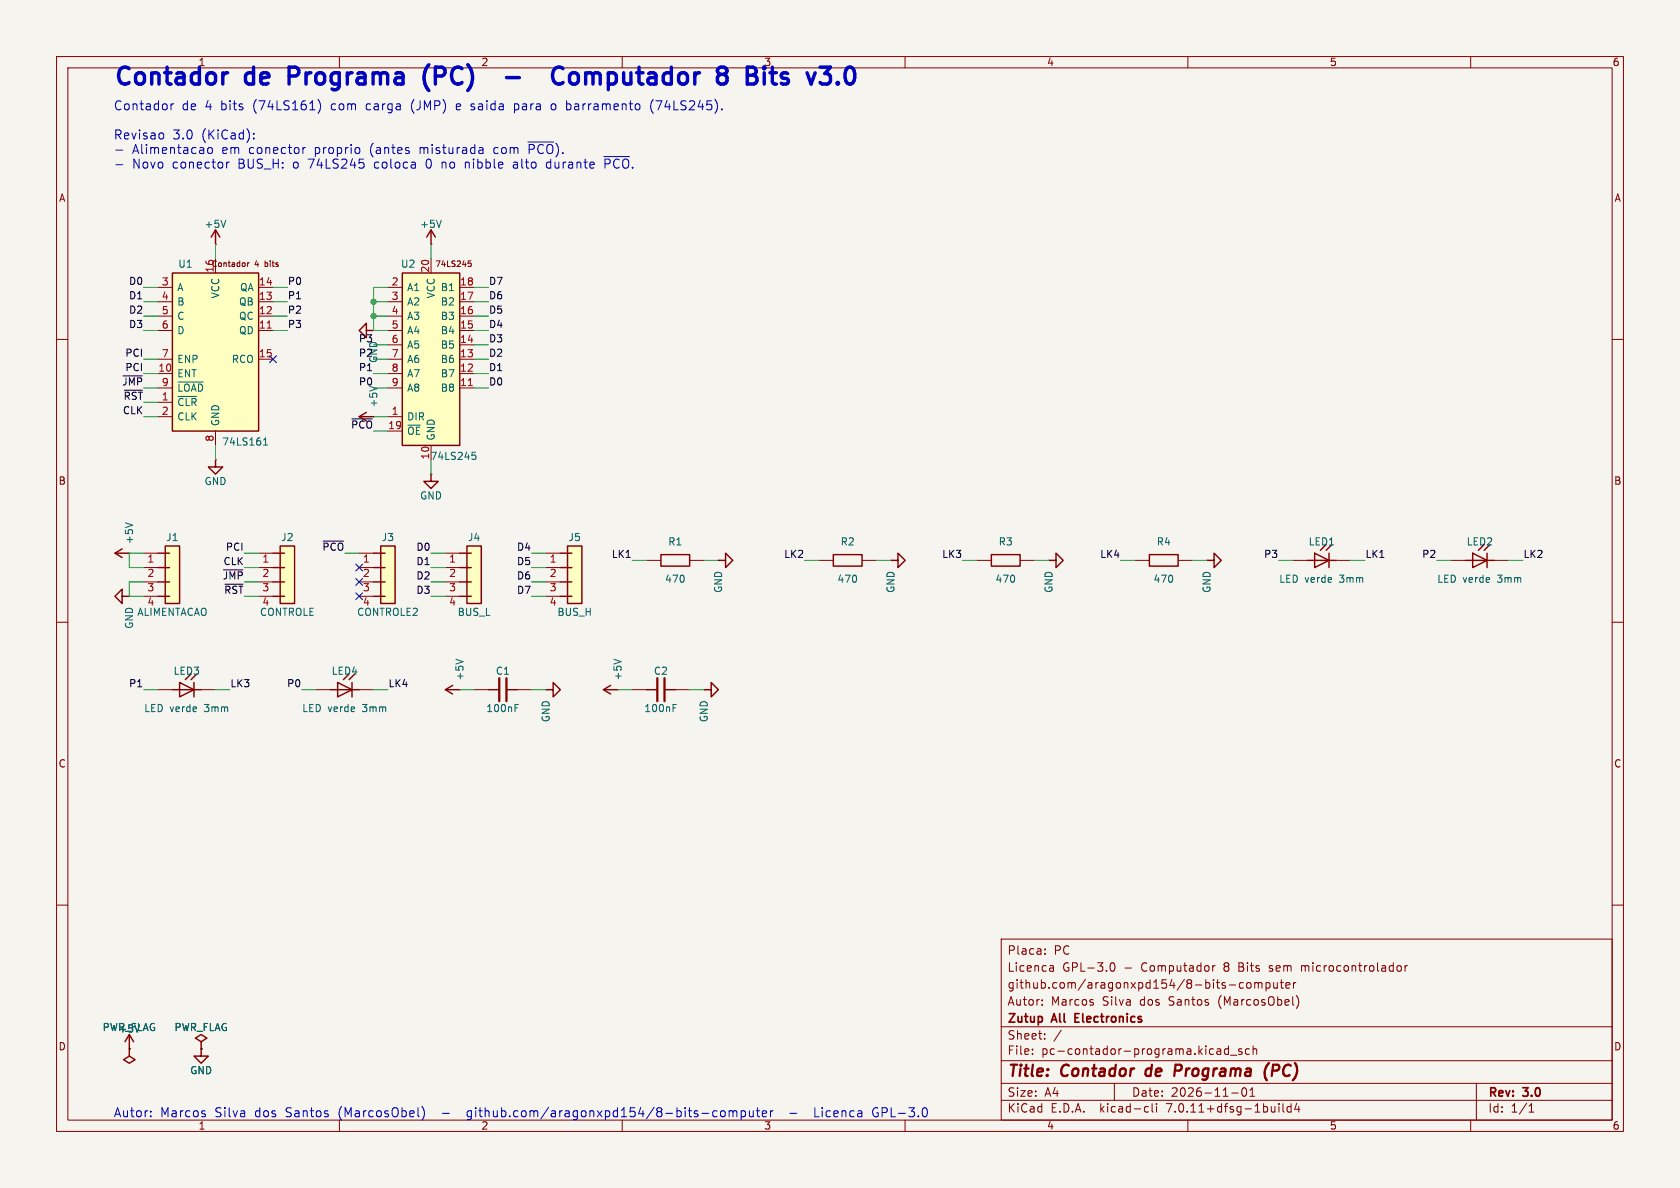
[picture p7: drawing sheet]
(kicad_sch (version 20230121) (generator eeschema)
(paper "A4")
(title_block
(title "Contador de Programa (PC)")
(date "2026-11-01")
(rev "3.0")
(company "Zutup All Electronics")
(comment 1 "Autor: Marcos Silva dos Santos (MarcosObel)")
(comment 2 "github.com/aragonxpd154/8-bits-computer")
(comment 3 "Licenca GPL-3.0 - Computador 8 Bits sem microcontrolador")
(comment 4 "Placa: PC"))
(lib_symbols
 (symbol "computador8bits:+5V" (power) (pin_numbers hide) (pin_names (offset 0) hide) (in_bom yes) (on_board yes) (property "Reference" "#PWR" (at 0 0 0) (effects (font (size 1.27 1.27)) hide)) (property "Value" "+5V" (at 0 3.556 0) (effects (font (size 1.27 1.27)))) (property "Footprint" "" (at 0 0 0) (effects (font (size 1.27 1.27)) hide)) (property "Datasheet" "" (at 0 0 0) (effects (font (size 1.27 1.27)) hide)) (symbol "+5V_0_1" (polyline (pts (xy -0.762 1.27) (xy 0 2.54) (xy 0.762 1.27)) (stroke (width 0.254) (type default)) (fill (type none))) (polyline (pts (xy 0 0) (xy 0 2.54)) (stroke (width 0.254) (type default)) (fill (type none)))) (symbol "+5V_1_1" (pin power_in line (at 0 0 90) (length 0) (name "+5V" (effects (font (size 1.27 1.27)) hide)) (number "1" (effects (font (size 1.27 1.27)))))) )
 (symbol "computador8bits:74LS161" (pin_names (offset 0.762)) (in_bom yes) (on_board yes) (property "Reference" "U" (at -5.31 16.84 0) (effects (font (size 1.27 1.27)))) (property "Value" "74LS161" (at 5.31 -14.6 0) (effects (font (size 1.27 1.27)))) (property "Footprint" "Package_DIP:DIP-16_W7.62mm_LongPads" (at 0 0 0) (effects (font (size 1.27 1.27)) hide)) (property "Datasheet" "" (at 0 0 0) (effects (font (size 1.27 1.27)) hide)) (property "ki_description" "Contador binario sincrono 4 bits" (at 0 0 0) (effects (font (size 1.27 1.27)) hide)) (symbol "74LS161_0_1" (rectangle (start -7.62 15.24) (end 7.62 -12.7) (stroke (width 0.254) (type default)) (fill (type background))) (text "Contador 4 bits" (at 5.31 16.84 0) (effects (font (size 1.0 1.0))))) (symbol "74LS161_1_1" (pin input line (at -10.16 12.7 0) (length 2.54) (name "A" (effects (font (size 1.27 1.27)))) (number "3" (effects (font (size 1.27 1.27))))) (pin input line (at -10.16 10.16 0) (length 2.54) (name "B" (effects (font (size 1.27 1.27)))) (number "4" (effects (font (size 1.27 1.27))))) (pin input line (at -10.16 7.62 0) (length 2.54) (name "C" (effects (font (size 1.27 1.27)))) (number "5" (effects (font (size 1.27 1.27))))) (pin input line (at -10.16 5.08 0) (length 2.54) (name "D" (effects (font (size 1.27 1.27)))) (number "6" (effects (font (size 1.27 1.27))))) (pin input line (at -10.16 0 0) (length 2.54) (name "ENP" (effects (font (size 1.27 1.27)))) (number "7" (effects (font (size 1.27 1.27))))) (pin input line (at -10.16 -2.54 0) (length 2.54) (name "ENT" (effects (font (size 1.27 1.27)))) (number "10" (effects (font (size 1.27 1.27))))) (pin input line (at -10.16 -5.08 0) (length 2.54) (name "~{LOAD}" (effects (font (size 1.27 1.27)))) (number "9" (effects (font (size 1.27 1.27))))) (pin input line (at -10.16 -7.62 0) (length 2.54) (name "~{CLR}" (effects (font (size 1.27 1.27)))) (number "1" (effects (font (size 1.27 1.27))))) (pin input line (at -10.16 -10.16 0) (length 2.54) (name "CLK" (effects (font (size 1.27 1.27)))) (number "2" (effects (font (size 1.27 1.27))))) (pin output line (at 10.16 12.7 180) (length 2.54) (name "QA" (effects (font (size 1.27 1.27)))) (number "14" (effects (font (size 1.27 1.27))))) (pin output line (at 10.16 10.16 180) (length 2.54) (name "QB" (effects (font (size 1.27 1.27)))) (number "13" (effects (font (size 1.27 1.27))))) (pin output line (at 10.16 7.62 180) (length 2.54) (name "QC" (effects (font (size 1.27 1.27)))) (number "12" (effects (font (size 1.27 1.27))))) (pin output line (at 10.16 5.08 180) (length 2.54) (name "QD" (effects (font (size 1.27 1.27)))) (number "11" (effects (font (size 1.27 1.27))))) (pin output line (at 10.16 0 180) (length 2.54) (name "RCO" (effects (font (size 1.27 1.27)))) (number "15" (effects (font (size 1.27 1.27))))) (pin power_in line (at 0 17.78 270) (length 2.54) (name "VCC" (effects (font (size 1.27 1.27)))) (number "16" (effects (font (size 1.27 1.27))))) (pin power_in line (at 0 -15.24 90) (length 2.54) (name "GND" (effects (font (size 1.27 1.27)))) (number "8" (effects (font (size 1.27 1.27)))))) )
 (symbol "computador8bits:74LS245" (pin_names (offset 0.762)) (in_bom yes) (on_board yes) (property "Reference" "U" (at -4.04 16.84 0) (effects (font (size 1.27 1.27)))) (property "Value" "74LS245" (at 4.04 -17.14 0) (effects (font (size 1.27 1.27)))) (property "Footprint" "Package_DIP:DIP-20_W7.62mm_LongPads" (at 0 0 0) (effects (font (size 1.27 1.27)) hide)) (property "Datasheet" "" (at 0 0 0) (effects (font (size 1.27 1.27)) hide)) (property "ki_description" "Transceptor octal 3-state" (at 0 0 0) (effects (font (size 1.27 1.27)) hide)) (symbol "74LS245_0_1" (rectangle (start -5.08 15.24) (end 5.08 -15.24) (stroke (width 0.254) (type default)) (fill (type background))) (text "74LS245" (at 4.04 16.84 0) (effects (font (size 1.0 1.0))))) (symbol "74LS245_1_1" (pin bidirectional line (at -7.62 12.7 0) (length 2.54) (name "A1" (effects (font (size 1.27 1.27)))) (number "2" (effects (font (size 1.27 1.27))))) (pin bidirectional line (at -7.62 10.16 0) (length 2.54) (name "A2" (effects (font (size 1.27 1.27)))) (number "3" (effects (font (size 1.27 1.27))))) (pin bidirectional line (at -7.62 7.62 0) (length 2.54) (name "A3" (effects (font (size 1.27 1.27)))) (number "4" (effects (font (size 1.27 1.27))))) (pin bidirectional line (at -7.62 5.08 0) (length 2.54) (name "A4" (effects (font (size 1.27 1.27)))) (number "5" (effects (font (size 1.27 1.27))))) (pin bidirectional line (at -7.62 2.54 0) (length 2.54) (name "A5" (effects (font (size 1.27 1.27)))) (number "6" (effects (font (size 1.27 1.27))))) (pin bidirectional line (at -7.62 0 0) (length 2.54) (name "A6" (effects (font (size 1.27 1.27)))) (number "7" (effects (font (size 1.27 1.27))))) (pin bidirectional line (at -7.62 -2.54 0) (length 2.54) (name "A7" (effects (font (size 1.27 1.27)))) (number "8" (effects (font (size 1.27 1.27))))) (pin bidirectional line (at -7.62 -5.08 0) (length 2.54) (name "A8" (effects (font (size 1.27 1.27)))) (number "9" (effects (font (size 1.27 1.27))))) (pin input line (at -7.62 -10.16 0) (length 2.54) (name "DIR" (effects (font (size 1.27 1.27)))) (number "1" (effects (font (size 1.27 1.27))))) (pin input line (at -7.62 -12.7 0) (length 2.54) (name "~{OE}" (effects (font (size 1.27 1.27)))) (number "19" (effects (font (size 1.27 1.27))))) (pin bidirectional line (at 7.62 12.7 180) (length 2.54) (name "B1" (effects (font (size 1.27 1.27)))) (number "18" (effects (font (size 1.27 1.27))))) (pin bidirectional line (at 7.62 10.16 180) (length 2.54) (name "B2" (effects (font (size 1.27 1.27)))) (number "17" (effects (font (size 1.27 1.27))))) (pin bidirectional line (at 7.62 7.62 180) (length 2.54) (name "B3" (effects (font (size 1.27 1.27)))) (number "16" (effects (font (size 1.27 1.27))))) (pin bidirectional line (at 7.62 5.08 180) (length 2.54) (name "B4" (effects (font (size 1.27 1.27)))) (number "15" (effects (font (size 1.27 1.27))))) (pin bidirectional line (at 7.62 2.54 180) (length 2.54) (name "B5" (effects (font (size 1.27 1.27)))) (number "14" (effects (font (size 1.27 1.27))))) (pin bidirectional line (at 7.62 0 180) (length 2.54) (name "B6" (effects (font (size 1.27 1.27)))) (number "13" (effects (font (size 1.27 1.27))))) (pin bidirectional line (at 7.62 -2.54 180) (length 2.54) (name "B7" (effects (font (size 1.27 1.27)))) (number "12" (effects (font (size 1.27 1.27))))) (pin bidirectional line (at 7.62 -5.08 180) (length 2.54) (name "B8" (effects (font (size 1.27 1.27)))) (number "11" (effects (font (size 1.27 1.27))))) (pin power_in line (at 0 17.78 270) (length 2.54) (name "VCC" (effects (font (size 1.27 1.27)))) (number "20" (effects (font (size 1.27 1.27))))) (pin power_in line (at 0 -17.78 90) (length 2.54) (name "GND" (effects (font (size 1.27 1.27)))) (number "10" (effects (font (size 1.27 1.27)))))) )
 (symbol "computador8bits:C" (pin_numbers hide) (pin_names (offset 0) hide) (in_bom yes) (on_board yes) (property "Reference" "C" (at 0 3.3 0) (effects (font (size 1.27 1.27)))) (property "Value" "C" (at 0 -3.3 0) (effects (font (size 1.27 1.27)))) (property "Footprint" "Capacitor_THT:C_Disc_D5.0mm_W2.5mm_P5.00mm" (at 0 0 0) (effects (font (size 1.27 1.27)) hide)) (property "Datasheet" "" (at 0 0 0) (effects (font (size 1.27 1.27)) hide)) (symbol "C_0_1" (polyline (pts (xy -0.635 2.032) (xy -0.635 -2.032)) (stroke (width 0.4) (type default)) (fill (type none))) (polyline (pts (xy 0.635 2.032) (xy 0.635 -2.032)) (stroke (width 0.4) (type default)) (fill (type none))) (polyline (pts (xy -2.54 0) (xy -0.635 0)) (stroke (width 0.254) (type default)) (fill (type none))) (polyline (pts (xy 0.635 0) (xy 2.54 0)) (stroke (width 0.254) (type default)) (fill (type none)))) (symbol "C_1_1" (pin passive line (at -5.08 0 0) (length 2.54) (name "~" (effects (font (size 1.27 1.27)))) (number "1" (effects (font (size 1.27 1.27))))) (pin passive line (at 5.08 0 180) (length 2.54) (name "~" (effects (font (size 1.27 1.27)))) (number "2" (effects (font (size 1.27 1.27)))))) )
 (symbol "computador8bits:Conn_01x04" (pin_names (offset 0) hide) (in_bom yes) (on_board yes) (property "Reference" "J" (at 0 6.61 0) (effects (font (size 1.27 1.27)))) (property "Value" "Conn_01x04" (at 0 -6.61 0) (effects (font (size 1.27 1.27)))) (property "Footprint" "Connector_PinHeader_2.54mm:PinHeader_1x04_P2.54mm_Vertical" (at 0 0 0) (effects (font (size 1.27 1.27)) hide)) (property "Datasheet" "" (at 0 0 0) (effects (font (size 1.27 1.27)) hide)) (symbol "Conn_01x04_0_1" (rectangle (start -1.27 5.08) (end 1.27 -5.08) (stroke (width 0.254) (type default)) (fill (type background))) (polyline (pts (xy -2.54 3.81) (xy -0.508 3.81)) (stroke (width 0.254) (type default)) (fill (type none))) (polyline (pts (xy -2.54 1.27) (xy -0.508 1.27)) (stroke (width 0.254) (type default)) (fill (type none))) (polyline (pts (xy -2.54 -1.27) (xy -0.508 -1.27)) (stroke (width 0.254) (type default)) (fill (type none))) (polyline (pts (xy -2.54 -3.81) (xy -0.508 -3.81)) (stroke (width 0.254) (type default)) (fill (type none)))) (symbol "Conn_01x04_1_1" (pin passive line (at -5.08 3.81 0) (length 2.54) (name "P1" (effects (font (size 1.27 1.27)))) (number "1" (effects (font (size 1.27 1.27))))) (pin passive line (at -5.08 1.27 0) (length 2.54) (name "P2" (effects (font (size 1.27 1.27)))) (number "2" (effects (font (size 1.27 1.27))))) (pin passive line (at -5.08 -1.27 0) (length 2.54) (name "P3" (effects (font (size 1.27 1.27)))) (number "3" (effects (font (size 1.27 1.27))))) (pin passive line (at -5.08 -3.81 0) (length 2.54) (name "P4" (effects (font (size 1.27 1.27)))) (number "4" (effects (font (size 1.27 1.27)))))) )
 (symbol "computador8bits:GND" (power) (pin_numbers hide) (pin_names (offset 0) hide) (in_bom yes) (on_board yes) (property "Reference" "#PWR" (at 0 0 0) (effects (font (size 1.27 1.27)) hide)) (property "Value" "GND" (at 0 -3.81 0) (effects (font (size 1.27 1.27)))) (property "Footprint" "" (at 0 0 0) (effects (font (size 1.27 1.27)) hide)) (property "Datasheet" "" (at 0 0 0) (effects (font (size 1.27 1.27)) hide)) (symbol "GND_0_1" (polyline (pts (xy 0 0) (xy 0 -1.27) (xy 1.27 -1.27) (xy 0 -2.54) (xy -1.27 -1.27) (xy 0 -1.27)) (stroke (width 0.254) (type default)) (fill (type none)))) (symbol "GND_1_1" (pin power_in line (at 0 0 270) (length 0) (name "GND" (effects (font (size 1.27 1.27)) hide)) (number "1" (effects (font (size 1.27 1.27)))))) )
 (symbol "computador8bits:LED" (pin_numbers hide) (pin_names (offset 0) hide) (in_bom yes) (on_board yes) (property "Reference" "LED" (at 0 3.3 0) (effects (font (size 1.27 1.27)))) (property "Value" "LED" (at 0 -3.3 0) (effects (font (size 1.27 1.27)))) (property "Footprint" "LED_THT:LED_D3.0mm" (at 0 0 0) (effects (font (size 1.27 1.27)) hide)) (property "Datasheet" "" (at 0 0 0) (effects (font (size 1.27 1.27)) hide)) (symbol "LED_0_1" (polyline (pts (xy -1.27 1.27) (xy -1.27 -1.27) (xy 1.27 0) (xy -1.27 1.27)) (stroke (width 0.254) (type default)) (fill (type none))) (polyline (pts (xy 1.27 1.27) (xy 1.27 -1.27)) (stroke (width 0.254) (type default)) (fill (type none))) (polyline (pts (xy -2.54 0) (xy 2.54 0)) (stroke (width 0.254) (type default)) (fill (type none))) (polyline (pts (xy -0.254 1.778) (xy 0.762 2.794)) (stroke (width 0.254) (type default)) (fill (type none))) (polyline (pts (xy 0.762 1.778) (xy 1.778 2.794)) (stroke (width 0.254) (type default)) (fill (type none)))) (symbol "LED_1_1" (pin passive line (at -5.08 0 0) (length 2.54) (name "A" (effects (font (size 1.27 1.27)))) (number "2" (effects (font (size 1.27 1.27))))) (pin passive line (at 5.08 0 180) (length 2.54) (name "K" (effects (font (size 1.27 1.27)))) (number "1" (effects (font (size 1.27 1.27)))))) )
 (symbol "computador8bits:PWR_FLAG" (power) (pin_numbers hide) (pin_names (offset 0) hide) (in_bom yes) (on_board yes) (property "Reference" "#FLG" (at 0 0 0) (effects (font (size 1.27 1.27)) hide)) (property "Value" "PWR_FLAG" (at 0 3.81 0) (effects (font (size 1.27 1.27)))) (property "Footprint" "" (at 0 0 0) (effects (font (size 1.27 1.27)) hide)) (property "Datasheet" "" (at 0 0 0) (effects (font (size 1.27 1.27)) hide)) (symbol "PWR_FLAG_0_1" (polyline (pts (xy 0 0) (xy 0 1.27) (xy -1.016 1.905) (xy 0 2.54) (xy 1.016 1.905) (xy 0 1.27)) (stroke (width 0.254) (type default)) (fill (type none)))) (symbol "PWR_FLAG_1_1" (pin power_out line (at 0 0 90) (length 0) (name "pwr" (effects (font (size 1.27 1.27)) hide)) (number "1" (effects (font (size 1.27 1.27)))))) )
 (symbol "computador8bits:R" (pin_numbers hide) (pin_names (offset 0) hide) (in_bom yes) (on_board yes) (property "Reference" "R" (at 0 3.3 0) (effects (font (size 1.27 1.27)))) (property "Value" "R" (at 0 -3.3 0) (effects (font (size 1.27 1.27)))) (property "Footprint" "Resistor_THT:R_Axial_DIN0207_L6.3mm_D2.5mm_P10.16mm_Horizontal" (at 0 0 0) (effects (font (size 1.27 1.27)) hide)) (property "Datasheet" "" (at 0 0 0) (effects (font (size 1.27 1.27)) hide)) (symbol "R_0_1" (rectangle (start -2.54 1.016) (end 2.54 -1.016) (stroke (width 0.254) (type default)) (fill (type none)))) (symbol "R_1_1" (pin passive line (at -5.08 0 0) (length 2.54) (name "~" (effects (font (size 1.27 1.27)))) (number "1" (effects (font (size 1.27 1.27))))) (pin passive line (at 5.08 0 180) (length 2.54) (name "~" (effects (font (size 1.27 1.27)))) (number "2" (effects (font (size 1.27 1.27)))))) ))
(symbol (lib_id "computador8bits:74LS161") (at 38.1 63.5 0) (unit 1) (in_bom yes) (on_board yes) (dnp no) (property "Reference" "U1" (at 32.79 46.66 0) (effects (font (size 1.27 1.27)))) (property "Value" "74LS161" (at 43.41 78.1 0) (effects (font (size 1.27 1.27)))) (property "Footprint" "Package_DIP:DIP-16_W7.62mm_LongPads" (at 38.1 63.5 0) (effects (font (size 1.27 1.27)) hide)) (property "Datasheet" "" (at 38.1 63.5 0) (effects (font (size 1.27 1.27)) hide)) (pin "3") (pin "4") (pin "5") (pin "6") (pin "7") (pin "10") (pin "9") (pin "1") (pin "2") (pin "14") (pin "13") (pin "12") (pin "11") (pin "15") (pin "16") (pin "8") )
(wire (pts (xy 27.94 50.8) (xy 25.4 50.8)) (stroke (width 0) (type default)))
(label "D0" (at 25.4 50.8 180) (fields_autoplaced) (effects (font (size 1.27 1.27)) (justify right bottom)))
(wire (pts (xy 27.94 53.34) (xy 25.4 53.34)) (stroke (width 0) (type default)))
(label "D1" (at 25.4 53.34 180) (fields_autoplaced) (effects (font (size 1.27 1.27)) (justify right bottom)))
(wire (pts (xy 27.94 55.88) (xy 25.4 55.88)) (stroke (width 0) (type default)))
(label "D2" (at 25.4 55.88 180) (fields_autoplaced) (effects (font (size 1.27 1.27)) (justify right bottom)))
(wire (pts (xy 27.94 58.42) (xy 25.4 58.42)) (stroke (width 0) (type default)))
(label "D3" (at 25.4 58.42 180) (fields_autoplaced) (effects (font (size 1.27 1.27)) (justify right bottom)))
(wire (pts (xy 27.94 63.5) (xy 25.4 63.5)) (stroke (width 0) (type default)))
(label "PCI" (at 25.4 63.5 180) (fields_autoplaced) (effects (font (size 1.27 1.27)) (justify right bottom)))
(wire (pts (xy 27.94 66.04) (xy 25.4 66.04)) (stroke (width 0) (type default)))
(label "PCI" (at 25.4 66.04 180) (fields_autoplaced) (effects (font (size 1.27 1.27)) (justify right bottom)))
(wire (pts (xy 27.94 68.58) (xy 25.4 68.58)) (stroke (width 0) (type default)))
(label "~{JMP}" (at 25.4 68.58 180) (fields_autoplaced) (effects (font (size 1.27 1.27)) (justify right bottom)))
(wire (pts (xy 27.94 71.12) (xy 25.4 71.12)) (stroke (width 0) (type default)))
(label "~{RST}" (at 25.4 71.12 180) (fields_autoplaced) (effects (font (size 1.27 1.27)) (justify right bottom)))
(wire (pts (xy 27.94 73.66) (xy 25.4 73.66)) (stroke (width 0) (type default)))
(label "CLK" (at 25.4 73.66 180) (fields_autoplaced) (effects (font (size 1.27 1.27)) (justify right bottom)))
(wire (pts (xy 48.26 50.8) (xy 50.8 50.8)) (stroke (width 0) (type default)))
(label "P0" (at 50.8 50.8 0) (fields_autoplaced) (effects (font (size 1.27 1.27)) (justify left bottom)))
(wire (pts (xy 48.26 53.34) (xy 50.8 53.34)) (stroke (width 0) (type default)))
(label "P1" (at 50.8 53.34 0) (fields_autoplaced) (effects (font (size 1.27 1.27)) (justify left bottom)))
(wire (pts (xy 48.26 55.88) (xy 50.8 55.88)) (stroke (width 0) (type default)))
(label "P2" (at 50.8 55.88 0) (fields_autoplaced) (effects (font (size 1.27 1.27)) (justify left bottom)))
(wire (pts (xy 48.26 58.42) (xy 50.8 58.42)) (stroke (width 0) (type default)))
(label "P3" (at 50.8 58.42 0) (fields_autoplaced) (effects (font (size 1.27 1.27)) (justify left bottom)))
(no_connect (at 48.26 63.5))
(wire (pts (xy 38.1 45.72) (xy 38.1 43.18)) (stroke (width 0) (type default)))
(symbol (lib_id "computador8bits:+5V") (at 38.1 43.18 0) (unit 1) (in_bom yes) (on_board yes) (dnp no) (property "Reference" "#PWR001" (at 38.1 43.18 0) (effects (font (size 1.27 1.27)) hide)) (property "Value" "+5V" (at 38.1 39.624 0) (effects (font (size 1.27 1.27)))) (property "Footprint" "" (at 38.1 43.18 0) (effects (font (size 1.27 1.27)) hide)) (property "Datasheet" "" (at 38.1 43.18 0) (effects (font (size 1.27 1.27)) hide)) (pin "1") )
(wire (pts (xy 38.1 78.74) (xy 38.1 81.28)) (stroke (width 0) (type default)))
(symbol (lib_id "computador8bits:GND") (at 38.1 81.28 0) (unit 1) (in_bom yes) (on_board yes) (dnp no) (property "Reference" "#PWR002" (at 38.1 81.28 0) (effects (font (size 1.27 1.27)) hide)) (property "Value" "GND" (at 38.1 85.09 0) (effects (font (size 1.27 1.27)))) (property "Footprint" "" (at 38.1 81.28 0) (effects (font (size 1.27 1.27)) hide)) (property "Datasheet" "" (at 38.1 81.28 0) (effects (font (size 1.27 1.27)) hide)) (pin "1") )
(symbol (lib_id "computador8bits:74LS245") (at 76.2 63.5 0) (unit 1) (in_bom yes) (on_board yes) (dnp no) (property "Reference" "U2" (at 72.16 46.66 0) (effects (font (size 1.27 1.27)))) (property "Value" "74LS245" (at 80.24 80.64 0) (effects (font (size 1.27 1.27)))) (property "Footprint" "Package_DIP:DIP-20_W7.62mm_LongPads" (at 76.2 63.5 0) (effects (font (size 1.27 1.27)) hide)) (property "Datasheet" "" (at 76.2 63.5 0) (effects (font (size 1.27 1.27)) hide)) (pin "2") (pin "3") (pin "4") (pin "5") (pin "6") (pin "7") (pin "8") (pin "9") (pin "1") (pin "19") (pin "18") (pin "17") (pin "16") (pin "15") (pin "14") (pin "13") (pin "12") (pin "11") (pin "20") (pin "10") )
(wire (pts (xy 68.58 50.8) (xy 66.04 50.8)) (stroke (width 0) (type default)))
(wire (pts (xy 66.04 50.8) (xy 66.04 53.34)) (stroke (width 0) (type default)))
(wire (pts (xy 66.04 53.34) (xy 66.04 55.88)) (stroke (width 0) (type default)))
(wire (pts (xy 66.04 55.88) (xy 66.04 58.42)) (stroke (width 0) (type default)))
(junction (at 66.04 53.34) (diameter 0) (color 0 0 0 0))
(junction (at 66.04 55.88) (diameter 0) (color 0 0 0 0))
(symbol (lib_id "computador8bits:GND") (at 66.04 58.42 270) (unit 1) (in_bom yes) (on_board yes) (dnp no) (property "Reference" "#PWR003" (at 66.04 58.42 0) (effects (font (size 1.27 1.27)) hide)) (property "Value" "GND" (at 66.04 62.23 0) (effects (font (size 1.27 1.27)))) (property "Footprint" "" (at 66.04 58.42 0) (effects (font (size 1.27 1.27)) hide)) (property "Datasheet" "" (at 66.04 58.42 0) (effects (font (size 1.27 1.27)) hide)) (pin "1") )
(wire (pts (xy 68.58 53.34) (xy 66.04 53.34)) (stroke (width 0) (type default)))
(wire (pts (xy 68.58 55.88) (xy 66.04 55.88)) (stroke (width 0) (type default)))
(wire (pts (xy 68.58 58.42) (xy 66.04 58.42)) (stroke (width 0) (type default)))
(wire (pts (xy 68.58 60.96) (xy 66.04 60.96)) (stroke (width 0) (type default)))
(label "P3" (at 66.04 60.96 180) (fields_autoplaced) (effects (font (size 1.27 1.27)) (justify right bottom)))
(wire (pts (xy 68.58 63.5) (xy 66.04 63.5)) (stroke (width 0) (type default)))
(label "P2" (at 66.04 63.5 180) (fields_autoplaced) (effects (font (size 1.27 1.27)) (justify right bottom)))
(wire (pts (xy 68.58 66.04) (xy 66.04 66.04)) (stroke (width 0) (type default)))
(label "P1" (at 66.04 66.04 180) (fields_autoplaced) (effects (font (size 1.27 1.27)) (justify right bottom)))
(wire (pts (xy 68.58 68.58) (xy 66.04 68.58)) (stroke (width 0) (type default)))
(label "P0" (at 66.04 68.58 180) (fields_autoplaced) (effects (font (size 1.27 1.27)) (justify right bottom)))
(wire (pts (xy 68.58 73.66) (xy 66.04 73.66)) (stroke (width 0) (type default)))
(symbol (lib_id "computador8bits:+5V") (at 66.04 73.66 90) (unit 1) (in_bom yes) (on_board yes) (dnp no) (property "Reference" "#PWR004" (at 66.04 73.66 0) (effects (font (size 1.27 1.27)) hide)) (property "Value" "+5V" (at 66.04 70.104 0) (effects (font (size 1.27 1.27)))) (property "Footprint" "" (at 66.04 73.66 0) (effects (font (size 1.27 1.27)) hide)) (property "Datasheet" "" (at 66.04 73.66 0) (effects (font (size 1.27 1.27)) hide)) (pin "1") )
(wire (pts (xy 68.58 76.2) (xy 66.04 76.2)) (stroke (width 0) (type default)))
(label "~{PCO}" (at 66.04 76.2 180) (fields_autoplaced) (effects (font (size 1.27 1.27)) (justify right bottom)))
(wire (pts (xy 83.82 50.8) (xy 86.36 50.8)) (stroke (width 0) (type default)))
(label "D7" (at 86.36 50.8 0) (fields_autoplaced) (effects (font (size 1.27 1.27)) (justify left bottom)))
(wire (pts (xy 83.82 53.34) (xy 86.36 53.34)) (stroke (width 0) (type default)))
(label "D6" (at 86.36 53.34 0) (fields_autoplaced) (effects (font (size 1.27 1.27)) (justify left bottom)))
(wire (pts (xy 83.82 55.88) (xy 86.36 55.88)) (stroke (width 0) (type default)))
(label "D5" (at 86.36 55.88 0) (fields_autoplaced) (effects (font (size 1.27 1.27)) (justify left bottom)))
(wire (pts (xy 83.82 58.42) (xy 86.36 58.42)) (stroke (width 0) (type default)))
(label "D4" (at 86.36 58.42 0) (fields_autoplaced) (effects (font (size 1.27 1.27)) (justify left bottom)))
(wire (pts (xy 83.82 60.96) (xy 86.36 60.96)) (stroke (width 0) (type default)))
(label "D3" (at 86.36 60.96 0) (fields_autoplaced) (effects (font (size 1.27 1.27)) (justify left bottom)))
(wire (pts (xy 83.82 63.5) (xy 86.36 63.5)) (stroke (width 0) (type default)))
(label "D2" (at 86.36 63.5 0) (fields_autoplaced) (effects (font (size 1.27 1.27)) (justify left bottom)))
(wire (pts (xy 83.82 66.04) (xy 86.36 66.04)) (stroke (width 0) (type default)))
(label "D1" (at 86.36 66.04 0) (fields_autoplaced) (effects (font (size 1.27 1.27)) (justify left bottom)))
(wire (pts (xy 83.82 68.58) (xy 86.36 68.58)) (stroke (width 0) (type default)))
(label "D0" (at 86.36 68.58 0) (fields_autoplaced) (effects (font (size 1.27 1.27)) (justify left bottom)))
(wire (pts (xy 76.2 45.72) (xy 76.2 43.18)) (stroke (width 0) (type default)))
(symbol (lib_id "computador8bits:+5V") (at 76.2 43.18 0) (unit 1) (in_bom yes) (on_board yes) (dnp no) (property "Reference" "#PWR005" (at 76.2 43.18 0) (effects (font (size 1.27 1.27)) hide)) (property "Value" "+5V" (at 76.2 39.624 0) (effects (font (size 1.27 1.27)))) (property "Footprint" "" (at 76.2 43.18 0) (effects (font (size 1.27 1.27)) hide)) (property "Datasheet" "" (at 76.2 43.18 0) (effects (font (size 1.27 1.27)) hide)) (pin "1") )
(wire (pts (xy 76.2 81.28) (xy 76.2 83.82)) (stroke (width 0) (type default)))
(symbol (lib_id "computador8bits:GND") (at 76.2 83.82 0) (unit 1) (in_bom yes) (on_board yes) (dnp no) (property "Reference" "#PWR006" (at 76.2 83.82 0) (effects (font (size 1.27 1.27)) hide)) (property "Value" "GND" (at 76.2 87.63 0) (effects (font (size 1.27 1.27)))) (property "Footprint" "" (at 76.2 83.82 0) (effects (font (size 1.27 1.27)) hide)) (property "Datasheet" "" (at 76.2 83.82 0) (effects (font (size 1.27 1.27)) hide)) (pin "1") )
(symbol (lib_id "computador8bits:LED") (at 233.68 99.06 0) (unit 1) (in_bom yes) (on_board yes) (dnp no) (property "Reference" "LED1" (at 233.68 95.76 0) (effects (font (size 1.27 1.27)))) (property "Value" "LED verde 3mm" (at 233.68 102.36 0) (effects (font (size 1.27 1.27)))) (property "Footprint" "LED_THT:LED_D3.0mm" (at 233.68 99.06 0) (effects (font (size 1.27 1.27)) hide)) (property "Datasheet" "" (at 233.68 99.06 0) (effects (font (size 1.27 1.27)) hide)) (pin "2") (pin "1") )
(wire (pts (xy 228.6 99.06) (xy 226.06 99.06)) (stroke (width 0) (type default)))
(label "P3" (at 226.06 99.06 180) (fields_autoplaced) (effects (font (size 1.27 1.27)) (justify right bottom)))
(wire (pts (xy 238.76 99.06) (xy 241.3 99.06)) (stroke (width 0) (type default)))
(label "LK1" (at 241.3 99.06 0) (fields_autoplaced) (effects (font (size 1.27 1.27)) (justify left bottom)))
(symbol (lib_id "computador8bits:R") (at 119.38 99.06 0) (unit 1) (in_bom yes) (on_board yes) (dnp no) (property "Reference" "R1" (at 119.38 95.76 0) (effects (font (size 1.27 1.27)))) (property "Value" "470" (at 119.38 102.36 0) (effects (font (size 1.27 1.27)))) (property "Footprint" "Resistor_THT:R_Axial_DIN0207_L6.3mm_D2.5mm_P10.16mm_Horizontal" (at 119.38 99.06 0) (effects (font (size 1.27 1.27)) hide)) (property "Datasheet" "" (at 119.38 99.06 0) (effects (font (size 1.27 1.27)) hide)) (pin "1") (pin "2") )
(wire (pts (xy 114.3 99.06) (xy 111.76 99.06)) (stroke (width 0) (type default)))
(label "LK1" (at 111.76 99.06 180) (fields_autoplaced) (effects (font (size 1.27 1.27)) (justify right bottom)))
(wire (pts (xy 124.46 99.06) (xy 127 99.06)) (stroke (width 0) (type default)))
(symbol (lib_id "computador8bits:GND") (at 127 99.06 90) (unit 1) (in_bom yes) (on_board yes) (dnp no) (property "Reference" "#PWR007" (at 127 99.06 0) (effects (font (size 1.27 1.27)) hide)) (property "Value" "GND" (at 127 102.87 0) (effects (font (size 1.27 1.27)))) (property "Footprint" "" (at 127 99.06 0) (effects (font (size 1.27 1.27)) hide)) (property "Datasheet" "" (at 127 99.06 0) (effects (font (size 1.27 1.27)) hide)) (pin "1") )
(symbol (lib_id "computador8bits:LED") (at 261.62 99.06 0) (unit 1) (in_bom yes) (on_board yes) (dnp no) (property "Reference" "LED2" (at 261.62 95.76 0) (effects (font (size 1.27 1.27)))) (property "Value" "LED verde 3mm" (at 261.62 102.36 0) (effects (font (size 1.27 1.27)))) (property "Footprint" "LED_THT:LED_D3.0mm" (at 261.62 99.06 0) (effects (font (size 1.27 1.27)) hide)) (property "Datasheet" "" (at 261.62 99.06 0) (effects (font (size 1.27 1.27)) hide)) (pin "2") (pin "1") )
(wire (pts (xy 256.54 99.06) (xy 254 99.06)) (stroke (width 0) (type default)))
(label "P2" (at 254 99.06 180) (fields_autoplaced) (effects (font (size 1.27 1.27)) (justify right bottom)))
(wire (pts (xy 266.7 99.06) (xy 269.24 99.06)) (stroke (width 0) (type default)))
(label "LK2" (at 269.24 99.06 0) (fields_autoplaced) (effects (font (size 1.27 1.27)) (justify left bottom)))
(symbol (lib_id "computador8bits:R") (at 149.86 99.06 0) (unit 1) (in_bom yes) (on_board yes) (dnp no) (property "Reference" "R2" (at 149.86 95.76 0) (effects (font (size 1.27 1.27)))) (property "Value" "470" (at 149.86 102.36 0) (effects (font (size 1.27 1.27)))) (property "Footprint" "Resistor_THT:R_Axial_DIN0207_L6.3mm_D2.5mm_P10.16mm_Horizontal" (at 149.86 99.06 0) (effects (font (size 1.27 1.27)) hide)) (property "Datasheet" "" (at 149.86 99.06 0) (effects (font (size 1.27 1.27)) hide)) (pin "1") (pin "2") )
(wire (pts (xy 144.78 99.06) (xy 142.24 99.06)) (stroke (width 0) (type default)))
(label "LK2" (at 142.24 99.06 180) (fields_autoplaced) (effects (font (size 1.27 1.27)) (justify right bottom)))
(wire (pts (xy 154.94 99.06) (xy 157.48 99.06)) (stroke (width 0) (type default)))
(symbol (lib_id "computador8bits:GND") (at 157.48 99.06 90) (unit 1) (in_bom yes) (on_board yes) (dnp no) (property "Reference" "#PWR008" (at 157.48 99.06 0) (effects (font (size 1.27 1.27)) hide)) (property "Value" "GND" (at 157.48 102.87 0) (effects (font (size 1.27 1.27)))) (property "Footprint" "" (at 157.48 99.06 0) (effects (font (size 1.27 1.27)) hide)) (property "Datasheet" "" (at 157.48 99.06 0) (effects (font (size 1.27 1.27)) hide)) (pin "1") )
(symbol (lib_id "computador8bits:LED") (at 33.02 121.92 0) (unit 1) (in_bom yes) (on_board yes) (dnp no) (property "Reference" "LED3" (at 33.02 118.62 0) (effects (font (size 1.27 1.27)))) (property "Value" "LED verde 3mm" (at 33.02 125.22 0) (effects (font (size 1.27 1.27)))) (property "Footprint" "LED_THT:LED_D3.0mm" (at 33.02 121.92 0) (effects (font (size 1.27 1.27)) hide)) (property "Datasheet" "" (at 33.02 121.92 0) (effects (font (size 1.27 1.27)) hide)) (pin "2") (pin "1") )
(wire (pts (xy 27.94 121.92) (xy 25.4 121.92)) (stroke (width 0) (type default)))
(label "P1" (at 25.4 121.92 180) (fields_autoplaced) (effects (font (size 1.27 1.27)) (justify right bottom)))
(wire (pts (xy 38.1 121.92) (xy 40.64 121.92)) (stroke (width 0) (type default)))
(label "LK3" (at 40.64 121.92 0) (fields_autoplaced) (effects (font (size 1.27 1.27)) (justify left bottom)))
(symbol (lib_id "computador8bits:R") (at 177.8 99.06 0) (unit 1) (in_bom yes) (on_board yes) (dnp no) (property "Reference" "R3" (at 177.8 95.76 0) (effects (font (size 1.27 1.27)))) (property "Value" "470" (at 177.8 102.36 0) (effects (font (size 1.27 1.27)))) (property "Footprint" "Resistor_THT:R_Axial_DIN0207_L6.3mm_D2.5mm_P10.16mm_Horizontal" (at 177.8 99.06 0) (effects (font (size 1.27 1.27)) hide)) (property "Datasheet" "" (at 177.8 99.06 0) (effects (font (size 1.27 1.27)) hide)) (pin "1") (pin "2") )
(wire (pts (xy 172.72 99.06) (xy 170.18 99.06)) (stroke (width 0) (type default)))
(label "LK3" (at 170.18 99.06 180) (fields_autoplaced) (effects (font (size 1.27 1.27)) (justify right bottom)))
(wire (pts (xy 182.88 99.06) (xy 185.42 99.06)) (stroke (width 0) (type default)))
(symbol (lib_id "computador8bits:GND") (at 185.42 99.06 90) (unit 1) (in_bom yes) (on_board yes) (dnp no) (property "Reference" "#PWR009" (at 185.42 99.06 0) (effects (font (size 1.27 1.27)) hide)) (property "Value" "GND" (at 185.42 102.87 0) (effects (font (size 1.27 1.27)))) (property "Footprint" "" (at 185.42 99.06 0) (effects (font (size 1.27 1.27)) hide)) (property "Datasheet" "" (at 185.42 99.06 0) (effects (font (size 1.27 1.27)) hide)) (pin "1") )
(symbol (lib_id "computador8bits:LED") (at 60.96 121.92 0) (unit 1) (in_bom yes) (on_board yes) (dnp no) (property "Reference" "LED4" (at 60.96 118.62 0) (effects (font (size 1.27 1.27)))) (property "Value" "LED verde 3mm" (at 60.96 125.22 0) (effects (font (size 1.27 1.27)))) (property "Footprint" "LED_THT:LED_D3.0mm" (at 60.96 121.92 0) (effects (font (size 1.27 1.27)) hide)) (property "Datasheet" "" (at 60.96 121.92 0) (effects (font (size 1.27 1.27)) hide)) (pin "2") (pin "1") )
(wire (pts (xy 55.88 121.92) (xy 53.34 121.92)) (stroke (width 0) (type default)))
(label "P0" (at 53.34 121.92 180) (fields_autoplaced) (effects (font (size 1.27 1.27)) (justify right bottom)))
(wire (pts (xy 66.04 121.92) (xy 68.58 121.92)) (stroke (width 0) (type default)))
(label "LK4" (at 68.58 121.92 0) (fields_autoplaced) (effects (font (size 1.27 1.27)) (justify left bottom)))
(symbol (lib_id "computador8bits:R") (at 205.74 99.06 0) (unit 1) (in_bom yes) (on_board yes) (dnp no) (property "Reference" "R4" (at 205.74 95.76 0) (effects (font (size 1.27 1.27)))) (property "Value" "470" (at 205.74 102.36 0) (effects (font (size 1.27 1.27)))) (property "Footprint" "Resistor_THT:R_Axial_DIN0207_L6.3mm_D2.5mm_P10.16mm_Horizontal" (at 205.74 99.06 0) (effects (font (size 1.27 1.27)) hide)) (property "Datasheet" "" (at 205.74 99.06 0) (effects (font (size 1.27 1.27)) hide)) (pin "1") (pin "2") )
(wire (pts (xy 200.66 99.06) (xy 198.12 99.06)) (stroke (width 0) (type default)))
(label "LK4" (at 198.12 99.06 180) (fields_autoplaced) (effects (font (size 1.27 1.27)) (justify right bottom)))
(wire (pts (xy 210.82 99.06) (xy 213.36 99.06)) (stroke (width 0) (type default)))
(symbol (lib_id "computador8bits:GND") (at 213.36 99.06 90) (unit 1) (in_bom yes) (on_board yes) (dnp no) (property "Reference" "#PWR010" (at 213.36 99.06 0) (effects (font (size 1.27 1.27)) hide)) (property "Value" "GND" (at 213.36 102.87 0) (effects (font (size 1.27 1.27)))) (property "Footprint" "" (at 213.36 99.06 0) (effects (font (size 1.27 1.27)) hide)) (property "Datasheet" "" (at 213.36 99.06 0) (effects (font (size 1.27 1.27)) hide)) (pin "1") )
(symbol (lib_id "computador8bits:C") (at 88.9 121.92 0) (unit 1) (in_bom yes) (on_board yes) (dnp no) (property "Reference" "C1" (at 88.9 118.62 0) (effects (font (size 1.27 1.27)))) (property "Value" "100nF" (at 88.9 125.22 0) (effects (font (size 1.27 1.27)))) (property "Footprint" "Capacitor_THT:C_Disc_D5.0mm_W2.5mm_P5.00mm" (at 88.9 121.92 0) (effects (font (size 1.27 1.27)) hide)) (property "Datasheet" "" (at 88.9 121.92 0) (effects (font (size 1.27 1.27)) hide)) (pin "1") (pin "2") )
(wire (pts (xy 83.82 121.92) (xy 81.28 121.92)) (stroke (width 0) (type default)))
(symbol (lib_id "computador8bits:+5V") (at 81.28 121.92 90) (unit 1) (in_bom yes) (on_board yes) (dnp no) (property "Reference" "#PWR011" (at 81.28 121.92 0) (effects (font (size 1.27 1.27)) hide)) (property "Value" "+5V" (at 81.28 118.364 0) (effects (font (size 1.27 1.27)))) (property "Footprint" "" (at 81.28 121.92 0) (effects (font (size 1.27 1.27)) hide)) (property "Datasheet" "" (at 81.28 121.92 0) (effects (font (size 1.27 1.27)) hide)) (pin "1") )
(wire (pts (xy 93.98 121.92) (xy 96.52 121.92)) (stroke (width 0) (type default)))
(symbol (lib_id "computador8bits:GND") (at 96.52 121.92 90) (unit 1) (in_bom yes) (on_board yes) (dnp no) (property "Reference" "#PWR012" (at 96.52 121.92 0) (effects (font (size 1.27 1.27)) hide)) (property "Value" "GND" (at 96.52 125.73 0) (effects (font (size 1.27 1.27)))) (property "Footprint" "" (at 96.52 121.92 0) (effects (font (size 1.27 1.27)) hide)) (property "Datasheet" "" (at 96.52 121.92 0) (effects (font (size 1.27 1.27)) hide)) (pin "1") )
(symbol (lib_id "computador8bits:C") (at 116.84 121.92 0) (unit 1) (in_bom yes) (on_board yes) (dnp no) (property "Reference" "C2" (at 116.84 118.62 0) (effects (font (size 1.27 1.27)))) (property "Value" "100nF" (at 116.84 125.22 0) (effects (font (size 1.27 1.27)))) (property "Footprint" "Capacitor_THT:C_Disc_D5.0mm_W2.5mm_P5.00mm" (at 116.84 121.92 0) (effects (font (size 1.27 1.27)) hide)) (property "Datasheet" "" (at 116.84 121.92 0) (effects (font (size 1.27 1.27)) hide)) (pin "1") (pin "2") )
(wire (pts (xy 111.76 121.92) (xy 109.22 121.92)) (stroke (width 0) (type default)))
(symbol (lib_id "computador8bits:+5V") (at 109.22 121.92 90) (unit 1) (in_bom yes) (on_board yes) (dnp no) (property "Reference" "#PWR013" (at 109.22 121.92 0) (effects (font (size 1.27 1.27)) hide)) (property "Value" "+5V" (at 109.22 118.364 0) (effects (font (size 1.27 1.27)))) (property "Footprint" "" (at 109.22 121.92 0) (effects (font (size 1.27 1.27)) hide)) (property "Datasheet" "" (at 109.22 121.92 0) (effects (font (size 1.27 1.27)) hide)) (pin "1") )
(wire (pts (xy 121.92 121.92) (xy 124.46 121.92)) (stroke (width 0) (type default)))
(symbol (lib_id "computador8bits:GND") (at 124.46 121.92 90) (unit 1) (in_bom yes) (on_board yes) (dnp no) (property "Reference" "#PWR014" (at 124.46 121.92 0) (effects (font (size 1.27 1.27)) hide)) (property "Value" "GND" (at 124.46 125.73 0) (effects (font (size 1.27 1.27)))) (property "Footprint" "" (at 124.46 121.92 0) (effects (font (size 1.27 1.27)) hide)) (property "Datasheet" "" (at 124.46 121.92 0) (effects (font (size 1.27 1.27)) hide)) (pin "1") )
(symbol (lib_id "computador8bits:Conn_01x04") (at 30.48 101.6 0) (unit 1) (in_bom yes) (on_board yes) (dnp no) (property "Reference" "J1" (at 30.48 94.99 0) (effects (font (size 1.27 1.27)))) (property "Value" "ALIMENTACAO" (at 30.48 108.21 0) (effects (font (size 1.27 1.27)))) (property "Footprint" "Connector_PinHeader_2.54mm:PinHeader_1x04_P2.54mm_Vertical" (at 30.48 101.6 0) (effects (font (size 1.27 1.27)) hide)) (property "Datasheet" "" (at 30.48 101.6 0) (effects (font (size 1.27 1.27)) hide)) (property "Pinagem" "1:+5V | 2:+5V | 3:GND | 4:GND" (at 30.48 101.6 0) (effects (font (size 1.27 1.27)) hide)) (pin "1") (pin "2") (pin "3") (pin "4") )
(wire (pts (xy 25.4 97.79) (xy 22.86 97.79)) (stroke (width 0) (type default)))
(wire (pts (xy 22.86 97.79) (xy 22.86 100.33)) (stroke (width 0) (type default)))
(symbol (lib_id "computador8bits:+5V") (at 22.86 97.79 90) (unit 1) (in_bom yes) (on_board yes) (dnp no) (property "Reference" "#PWR015" (at 22.86 97.79 0) (effects (font (size 1.27 1.27)) hide)) (property "Value" "+5V" (at 22.86 94.234 0) (effects (font (size 1.27 1.27)))) (property "Footprint" "" (at 22.86 97.79 0) (effects (font (size 1.27 1.27)) hide)) (property "Datasheet" "" (at 22.86 97.79 0) (effects (font (size 1.27 1.27)) hide)) (pin "1") )
(wire (pts (xy 25.4 100.33) (xy 22.86 100.33)) (stroke (width 0) (type default)))
(wire (pts (xy 25.4 102.87) (xy 22.86 102.87)) (stroke (width 0) (type default)))
(wire (pts (xy 22.86 102.87) (xy 22.86 105.41)) (stroke (width 0) (type default)))
(symbol (lib_id "computador8bits:GND") (at 22.86 105.41 270) (unit 1) (in_bom yes) (on_board yes) (dnp no) (property "Reference" "#PWR016" (at 22.86 105.41 0) (effects (font (size 1.27 1.27)) hide)) (property "Value" "GND" (at 22.86 109.22 0) (effects (font (size 1.27 1.27)))) (property "Footprint" "" (at 22.86 105.41 0) (effects (font (size 1.27 1.27)) hide)) (property "Datasheet" "" (at 22.86 105.41 0) (effects (font (size 1.27 1.27)) hide)) (pin "1") )
(wire (pts (xy 25.4 105.41) (xy 22.86 105.41)) (stroke (width 0) (type default)))
(symbol (lib_id "computador8bits:Conn_01x04") (at 50.8 101.6 0) (unit 1) (in_bom yes) (on_board yes) (dnp no) (property "Reference" "J2" (at 50.8 94.99 0) (effects (font (size 1.27 1.27)))) (property "Value" "CONTROLE" (at 50.8 108.21 0) (effects (font (size 1.27 1.27)))) (property "Footprint" "Connector_PinHeader_2.54mm:PinHeader_1x04_P2.54mm_Vertical" (at 50.8 101.6 0) (effects (font (size 1.27 1.27)) hide)) (property "Datasheet" "" (at 50.8 101.6 0) (effects (font (size 1.27 1.27)) hide)) (property "Pinagem" "1:PCI | 2:CLK | 3:/JMP | 4:/RST" (at 50.8 101.6 0) (effects (font (size 1.27 1.27)) hide)) (pin "1") (pin "2") (pin "3") (pin "4") )
(wire (pts (xy 45.72 97.79) (xy 43.18 97.79)) (stroke (width 0) (type default)))
(label "PCI" (at 43.18 97.79 180) (fields_autoplaced) (effects (font (size 1.27 1.27)) (justify right bottom)))
(wire (pts (xy 45.72 100.33) (xy 43.18 100.33)) (stroke (width 0) (type default)))
(label "CLK" (at 43.18 100.33 180) (fields_autoplaced) (effects (font (size 1.27 1.27)) (justify right bottom)))
(wire (pts (xy 45.72 102.87) (xy 43.18 102.87)) (stroke (width 0) (type default)))
(label "~{JMP}" (at 43.18 102.87 180) (fields_autoplaced) (effects (font (size 1.27 1.27)) (justify right bottom)))
(wire (pts (xy 45.72 105.41) (xy 43.18 105.41)) (stroke (width 0) (type default)))
(label "~{RST}" (at 43.18 105.41 180) (fields_autoplaced) (effects (font (size 1.27 1.27)) (justify right bottom)))
(symbol (lib_id "computador8bits:Conn_01x04") (at 68.58 101.6 0) (unit 1) (in_bom yes) (on_board yes) (dnp no) (property "Reference" "J3" (at 68.58 94.99 0) (effects (font (size 1.27 1.27)))) (property "Value" "CONTROLE2" (at 68.58 108.21 0) (effects (font (size 1.27 1.27)))) (property "Footprint" "Connector_PinHeader_2.54mm:PinHeader_1x04_P2.54mm_Vertical" (at 68.58 101.6 0) (effects (font (size 1.27 1.27)) hide)) (property "Datasheet" "" (at 68.58 101.6 0) (effects (font (size 1.27 1.27)) hide)) (property "Pinagem" "1:/PCO | 2:NC | 3:NC | 4:NC" (at 68.58 101.6 0) (effects (font (size 1.27 1.27)) hide)) (pin "1") (pin "2") (pin "3") (pin "4") )
(wire (pts (xy 63.5 97.79) (xy 60.96 97.79)) (stroke (width 0) (type default)))
(label "~{PCO}" (at 60.96 97.79 180) (fields_autoplaced) (effects (font (size 1.27 1.27)) (justify right bottom)))
(no_connect (at 63.5 100.33))
(no_connect (at 63.5 102.87))
(no_connect (at 63.5 105.41))
(symbol (lib_id "computador8bits:Conn_01x04") (at 83.82 101.6 0) (unit 1) (in_bom yes) (on_board yes) (dnp no) (property "Reference" "J4" (at 83.82 94.99 0) (effects (font (size 1.27 1.27)))) (property "Value" "BUS_L" (at 83.82 108.21 0) (effects (font (size 1.27 1.27)))) (property "Footprint" "Connector_PinHeader_2.54mm:PinHeader_1x04_P2.54mm_Vertical" (at 83.82 101.6 0) (effects (font (size 1.27 1.27)) hide)) (property "Datasheet" "" (at 83.82 101.6 0) (effects (font (size 1.27 1.27)) hide)) (property "Pinagem" "1:D0 | 2:D1 | 3:D2 | 4:D3" (at 83.82 101.6 0) (effects (font (size 1.27 1.27)) hide)) (pin "1") (pin "2") (pin "3") (pin "4") )
(wire (pts (xy 78.74 97.79) (xy 76.2 97.79)) (stroke (width 0) (type default)))
(label "D0" (at 76.2 97.79 180) (fields_autoplaced) (effects (font (size 1.27 1.27)) (justify right bottom)))
(wire (pts (xy 78.74 100.33) (xy 76.2 100.33)) (stroke (width 0) (type default)))
(label "D1" (at 76.2 100.33 180) (fields_autoplaced) (effects (font (size 1.27 1.27)) (justify right bottom)))
(wire (pts (xy 78.74 102.87) (xy 76.2 102.87)) (stroke (width 0) (type default)))
(label "D2" (at 76.2 102.87 180) (fields_autoplaced) (effects (font (size 1.27 1.27)) (justify right bottom)))
(wire (pts (xy 78.74 105.41) (xy 76.2 105.41)) (stroke (width 0) (type default)))
(label "D3" (at 76.2 105.41 180) (fields_autoplaced) (effects (font (size 1.27 1.27)) (justify right bottom)))
(symbol (lib_id "computador8bits:Conn_01x04") (at 101.6 101.6 0) (unit 1) (in_bom yes) (on_board yes) (dnp no) (property "Reference" "J5" (at 101.6 94.99 0) (effects (font (size 1.27 1.27)))) (property "Value" "BUS_H" (at 101.6 108.21 0) (effects (font (size 1.27 1.27)))) (property "Footprint" "Connector_PinHeader_2.54mm:PinHeader_1x04_P2.54mm_Vertical" (at 101.6 101.6 0) (effects (font (size 1.27 1.27)) hide)) (property "Datasheet" "" (at 101.6 101.6 0) (effects (font (size 1.27 1.27)) hide)) (property "Pinagem" "1:D4 | 2:D5 | 3:D6 | 4:D7" (at 101.6 101.6 0) (effects (font (size 1.27 1.27)) hide)) (pin "1") (pin "2") (pin "3") (pin "4") )
(wire (pts (xy 96.52 97.79) (xy 93.98 97.79)) (stroke (width 0) (type default)))
(label "D4" (at 93.98 97.79 180) (fields_autoplaced) (effects (font (size 1.27 1.27)) (justify right bottom)))
(wire (pts (xy 96.52 100.33) (xy 93.98 100.33)) (stroke (width 0) (type default)))
(label "D5" (at 93.98 100.33 180) (fields_autoplaced) (effects (font (size 1.27 1.27)) (justify right bottom)))
(wire (pts (xy 96.52 102.87) (xy 93.98 102.87)) (stroke (width 0) (type default)))
(label "D6" (at 93.98 102.87 180) (fields_autoplaced) (effects (font (size 1.27 1.27)) (justify right bottom)))
(wire (pts (xy 96.52 105.41) (xy 93.98 105.41)) (stroke (width 0) (type default)))
(label "D7" (at 93.98 105.41 180) (fields_autoplaced) (effects (font (size 1.27 1.27)) (justify right bottom)))
(symbol (lib_id "computador8bits:PWR_FLAG") (at 22.86 185.42 180) (unit 1) (in_bom yes) (on_board yes) (dnp no) (property "Reference" "#FLG017" (at 22.86 185.42 0) (effects (font (size 1.27 1.27)) hide)) (property "Value" "PWR_FLAG" (at 22.86 181.61 0) (effects (font (size 1.27 1.27)))) (property "Footprint" "" (at 22.86 185.42 0) (effects (font (size 1.27 1.27)) hide)) (property "Datasheet" "" (at 22.86 185.42 0) (effects (font (size 1.27 1.27)) hide)) (pin "1") )
(symbol (lib_id "computador8bits:+5V") (at 22.86 185.42 0) (unit 1) (in_bom yes) (on_board yes) (dnp no) (property "Reference" "#PWR018" (at 22.86 185.42 0) (effects (font (size 1.27 1.27)) hide)) (property "Value" "+5V" (at 22.86 181.864 0) (effects (font (size 1.27 1.27)))) (property "Footprint" "" (at 22.86 185.42 0) (effects (font (size 1.27 1.27)) hide)) (property "Datasheet" "" (at 22.86 185.42 0) (effects (font (size 1.27 1.27)) hide)) (pin "1") )
(symbol (lib_id "computador8bits:PWR_FLAG") (at 35.56 185.42 0) (unit 1) (in_bom yes) (on_board yes) (dnp no) (property "Reference" "#FLG019" (at 35.56 185.42 0) (effects (font (size 1.27 1.27)) hide)) (property "Value" "PWR_FLAG" (at 35.56 181.61 0) (effects (font (size 1.27 1.27)))) (property "Footprint" "" (at 35.56 185.42 0) (effects (font (size 1.27 1.27)) hide)) (property "Datasheet" "" (at 35.56 185.42 0) (effects (font (size 1.27 1.27)) hide)) (pin "1") )
(symbol (lib_id "computador8bits:GND") (at 35.56 185.42 0) (unit 1) (in_bom yes) (on_board yes) (dnp no) (property "Reference" "#PWR020" (at 35.56 185.42 0) (effects (font (size 1.27 1.27)) hide)) (property "Value" "GND" (at 35.56 189.23 0) (effects (font (size 1.27 1.27)))) (property "Footprint" "" (at 35.56 185.42 0) (effects (font (size 1.27 1.27)) hide)) (property "Datasheet" "" (at 35.56 185.42 0) (effects (font (size 1.27 1.27)) hide)) (pin "1") )
(text "Contador de Programa (PC)  -  Computador 8 Bits v3.0" (at 20 12 0) (effects (font (size 3.0 3.0) bold) (justify left top)))
(text "Contador de 4 bits (74LS161) com carga (JMP) e saida para o barramento (74LS245).\n\nRevisao 3.0 (KiCad):\n- Alimentacao em conector proprio (antes misturada com ~{PCO}).\n- Novo conector BUS_H: o 74LS245 coloca 0 no nibble alto durante ~{PCO}." (at 20 18 0) (effects (font (size 1.6 1.6)) (justify left top)))
(text "Autor: Marcos Silva dos Santos (MarcosObel)  -  github.com/aragonxpd154/8-bits-computer  -  Licenca GPL-3.0" (at 20 196 0) (effects (font (size 1.6 1.6)) (justify left top)))
(sheet_instances (path "" (page "1"))))
